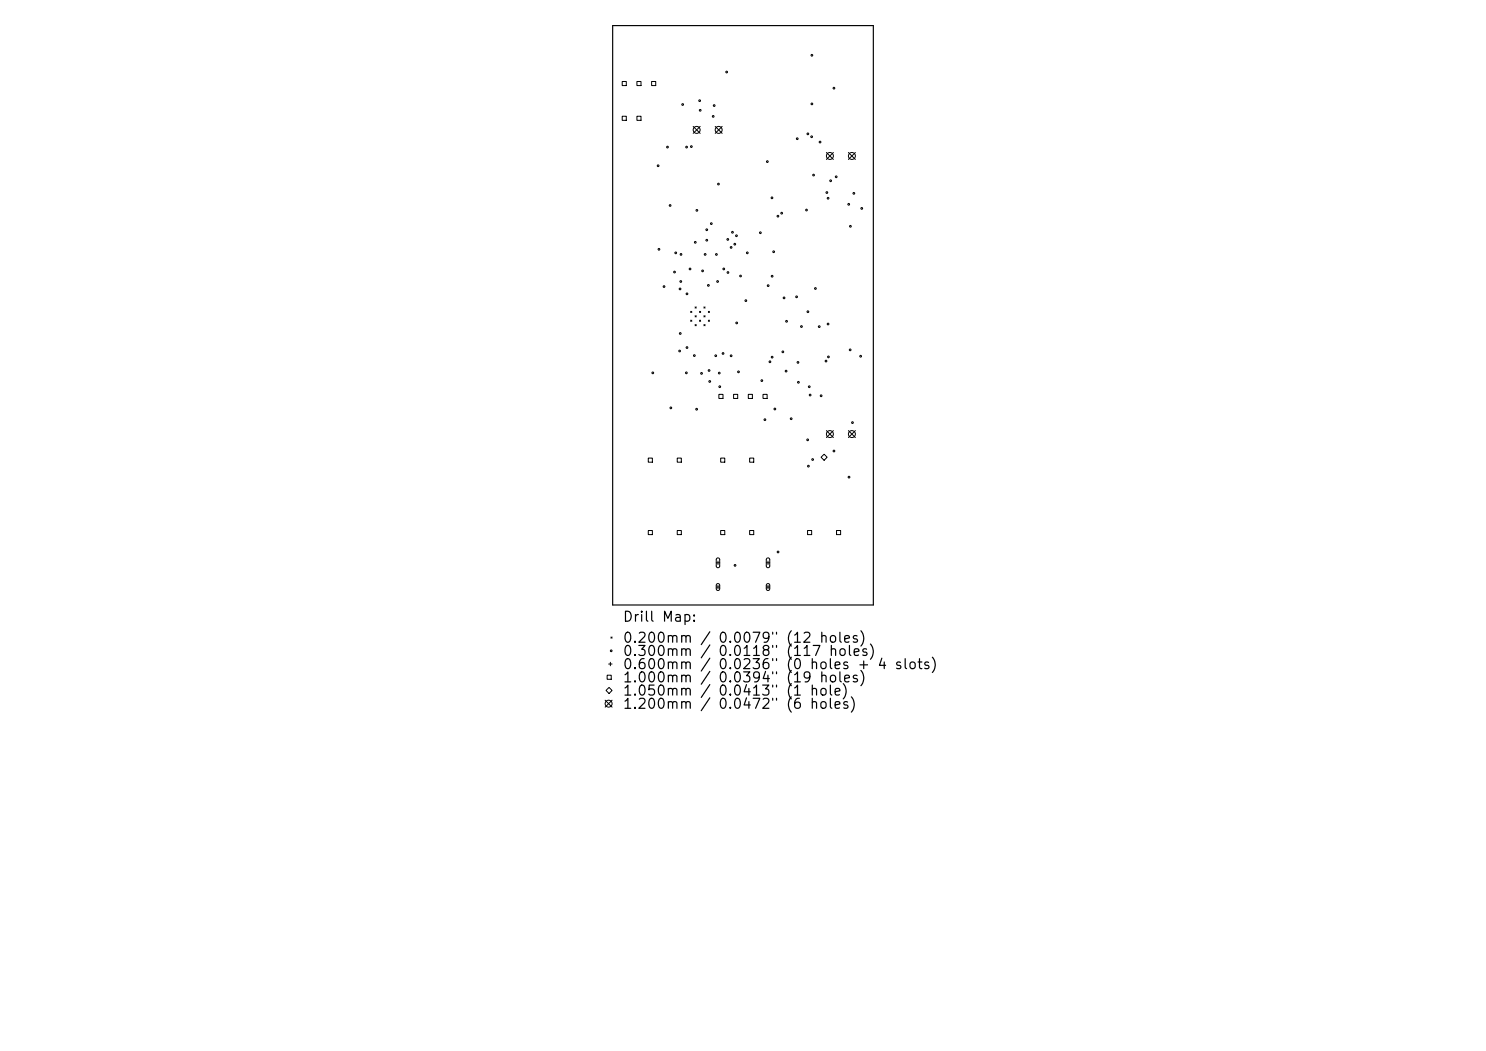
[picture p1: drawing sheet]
<svg xmlns="http://www.w3.org/2000/svg" width="297mm" height="210mm" viewBox="0 0 297 210" stroke-linecap="round" stroke-linejoin="round" font-family="sans-serif">
<defs><g id="words">
<g font-size="2">
<text x="124.3" y="124.7">Drill Map:</text>
<text x="124.3" y="128.9">0.200mm / 0.0079&quot; (12 holes)</text>
<text x="124.3" y="131.6">0.300mm</text>
<text x="143.4" y="131.6">0.0118&quot; (117</text>
<text x="124.3" y="134.2">0.600mm</text>
<text x="124.3" y="136.9">1.000mm / 0.0394&quot; (19 holes)</text>
<text x="143.4" y="134.2">0.0236&quot; (0 holes + 4 slots)</text>
<text x="124.3" y="139.5">1.050mm</text>
<text x="124.3" y="142.1">1.200mm</text>
<text x="143.4" y="139.5">0.0413&quot; (1 hole)</text>
<text x="143.4" y="142.1">0.0472&quot; (6 holes)</text>
</g>
</g></defs>
<path d="M122.5 5.1h52v115.8h-52z" fill="none" stroke="#000" stroke-width=".23"/>
<g fill="none" stroke="#000" stroke-width=".2">
<path d="M124.4 16.3h.8v.8h-.8zM127.3 16.3h.8v.8h-.8zM130.2 16.3h.9v.8h-.9zM124.4 23.2h.8v.8h-.8zM127.3 23.2h.8v.8h-.8zM138.5 25.3l1.4 1.3M139.9 25.3l-1.4 1.3M142.9 25.3l1.4 1.3M144.3 25.3l-1.4 1.3M165.2 30.5l1.4 1.4M166.6 30.5l-1.4 1.4M169.6 30.5l1.4 1.4"/>
<path d="M171 30.5l-1.4 1.4M138 62.2l.3 .2M138 64l.3 .2M138.3 62.2l-.3 .2M138.3 64l-.3 .2M138.9 63.1l.3 .2M138.9 64.9l.3 .2M138.9 61.3l.3 .3M139.2 61.3l-.3 .3M139.2 63.1l-.3 .2M139.2 64.9l-.3 .2M139.8 64l.2 .2"/>
<path d="M139.8 62.2l.2 .2M140 62.2l-.2 .2M140 64l-.2 .2M140.7 64.9l.2 .2M140.7 63.1l.2 .2M140.7 61.3l.2 .3M140.9 61.3l-.2 .3M140.9 63.1l-.2 .2M140.9 64.9l-.2 .2M141.6 64l.2 .2M141.6 62.2l.2 .2M141.8 62.2l-.2 .2"/>
<path d="M141.8 64l-.2 .2M143.7 78.8h.8v.8h-.8zM146.6 78.8h.8v.8h-.8zM149.6 78.8h.8v.8h-.8zM152.5 78.8h.8v.8h-.8zM129.6 91.5h.8v.9h-.8zM135.4 91.5h.8v.9h-.8zM144 91.5h.9v.9h-.9zM149.8 91.5h.8v.9h-.8zM164.1 91.4l.6-.6 .6 .6-.6 .6zM165.2 86l1.4 1.4M166.6 86l-1.4 1.4"/>
<path d="M169.6 86l1.4 1.4M171 86l-1.4 1.4M129.6 106h.8v.8h-.8zM135.4 106h.8v.8h-.8zM143.2 112.5h.6M143.2 117.3h.6M143.3 111.6l.3-.1 .2 .3v1.4l-.2 .2h-.3l-.1-.2zM143.3 116.7l.3-.1 .2 .3v.8l-.2 .3-.3-.1-.1-.2zM143.5 112.1v.7M143.5 117v.6M144 106h.9v.8h-.9zM149.8 106h.8v.8h-.8z"/>
<path d="M153.2 112.5h.6M153.2 117.3h.6M153.3 111.6l.3-.1 .2 .3v1.4l-.2 .2h-.3l-.1-.2zM153.3 116.7l.3-.1 .2 .3v.8l-.2 .3-.3-.1-.1-.2zM153.5 112.1v.7M153.5 117v.6M161.4 106h.8v.8h-.8zM167.2 106h.8v.8h-.8zM120.9 139.9l1.4 1.4M121.3 134.9h.9v.8h-.9zM121.6 132.7h.7M121.7 137.4l.6 .6-.6 .6-.6-.6z"/>
<path d="M122 132.3v.7M122.1 127.3l.2 .2M122.3 127.3l-.2 .2M122.3 139.9l-1.4 1.4"/>
<circle cx="145.2" cy="14.4" r=".17"/>
<circle cx="162.3" cy="11" r=".17"/>
<circle cx="166.7" cy="17.6" r=".17"/>
<circle cx="131.5" cy="33.1" r=".17"/>
<circle cx="133.4" cy="29.4" r=".17"/>
<circle cx="136.4" cy="20.9" r=".17"/>
<circle cx="137.2" cy="29.4" r=".17"/>
<circle cx="138.2" cy="29.3" r=".17"/>
<circle cx="139.2" cy="26" r=".69"/>
<circle cx="139.8" cy="20.1" r=".17"/>
<circle cx="139.9" cy="22" r=".17"/>
<circle cx="142.5" cy="23.3" r=".17"/>
<circle cx="142.7" cy="21.1" r=".17"/>
<circle cx="143.6" cy="36.8" r=".17"/>
<circle cx="143.6" cy="26" r=".69"/>
<circle cx="153.4" cy="32.3" r=".17"/>
<circle cx="154.3" cy="39.5" r=".17"/>
<circle cx="159.3" cy="27.7" r=".17"/>
<circle cx="161.5" cy="26.7" r=".17"/>
<circle cx="162.2" cy="27.3" r=".17"/>
<circle cx="162.3" cy="20.8" r=".17"/>
<circle cx="162.6" cy="35" r=".17"/>
<circle cx="163.9" cy="28.4" r=".17"/>
<circle cx="165.3" cy="38.5" r=".17"/>
<circle cx="165.5" cy="39.6" r=".17"/>
<circle cx="165.9" cy="31.2" r=".69"/>
<circle cx="166" cy="36.1" r=".17"/>
<circle cx="167.1" cy="35.3" r=".17"/>
<circle cx="170.3" cy="31.2" r=".69"/>
<circle cx="170.7" cy="38.6" r=".17"/>
<circle cx="131.7" cy="49.8" r=".17"/>
<circle cx="132.7" cy="57.3" r=".17"/>
<circle cx="133.9" cy="41.1" r=".17"/>
<circle cx="134.8" cy="54.4" r=".17"/>
<circle cx="135.1" cy="50.5" r=".17"/>
<circle cx="135.9" cy="57.7" r=".17"/>
<circle cx="136.1" cy="56.2" r=".17"/>
<circle cx="136.1" cy="50.8" r=".17"/>
<circle cx="137.3" cy="58.7" r=".17"/>
<circle cx="137.9" cy="53.7" r=".17"/>
<circle cx="139" cy="48.4" r=".17"/>
<circle cx="139.3" cy="42" r=".17"/>
<circle cx="140.4" cy="54.1" r=".17"/>
<circle cx="140.9" cy="50.8" r=".17"/>
<circle cx="141.3" cy="45.9" r=".17"/>
<circle cx="141.3" cy="48" r=".17"/>
<circle cx="141.6" cy="57" r=".17"/>
<circle cx="142.2" cy="44.7" r=".17"/>
<circle cx="143.2" cy="50.8" r=".17"/>
<circle cx="143.4" cy="56.2" r=".17"/>
<circle cx="144.7" cy="53.7" r=".17"/>
<circle cx="145.5" cy="47.8" r=".17"/>
<circle cx="145.5" cy="54.4" r=".17"/>
<circle cx="146.1" cy="49.4" r=".17"/>
<circle cx="146.4" cy="46.4" r=".17"/>
<circle cx="146.9" cy="48.8" r=".17"/>
<circle cx="147.2" cy="47.1" r=".17"/>
<circle cx="148" cy="55.2" r=".17"/>
<circle cx="149.4" cy="50.5" r=".17"/>
<circle cx="152" cy="46.5" r=".17"/>
<circle cx="153.5" cy="57.1" r=".17"/>
<circle cx="154.3" cy="55.2" r=".17"/>
<circle cx="154.6" cy="50.3" r=".17"/>
<circle cx="155.5" cy="43.2" r=".17"/>
<circle cx="156.2" cy="42.6" r=".17"/>
<circle cx="156.7" cy="59.5" r=".17"/>
<circle cx="159.2" cy="59.3" r=".17"/>
<circle cx="161.2" cy="42" r=".17"/>
<circle cx="163" cy="57.6" r=".17"/>
<circle cx="169.6" cy="40.8" r=".17"/>
<circle cx="170" cy="45.2" r=".17"/>
<circle cx="172.2" cy="41.6" r=".17"/>
<circle cx="130.5" cy="74.5" r=".17"/>
<circle cx="135.8" cy="70.1" r=".17"/>
<circle cx="136" cy="66.6" r=".17"/>
<circle cx="137.2" cy="74.5" r=".17"/>
<circle cx="137.3" cy="69.4" r=".17"/>
<circle cx="138.8" cy="71.1" r=".17"/>
<circle cx="140.2" cy="74.6" r=".17"/>
<circle cx="141.7" cy="74" r=".17"/>
<circle cx="141.9" cy="76.2" r=".17"/>
<circle cx="143" cy="71.1" r=".17"/>
<circle cx="143.8" cy="74.5" r=".17"/>
<circle cx="143.9" cy="77.3" r=".17"/>
<circle cx="144.5" cy="70.6" r=".17"/>
<circle cx="146.1" cy="71.1" r=".17"/>
<circle cx="147.2" cy="64.5" r=".17"/>
<circle cx="147.6" cy="74.3" r=".17"/>
<circle cx="149.1" cy="60.1" r=".17"/>
<circle cx="152.3" cy="76.1" r=".17"/>
<circle cx="153.9" cy="72.3" r=".17"/>
<circle cx="154.3" cy="71.4" r=".17"/>
<circle cx="156.5" cy="70.3" r=".17"/>
<circle cx="157.1" cy="74.2" r=".17"/>
<circle cx="157.2" cy="64.2" r=".17"/>
<circle cx="159.5" cy="72.4" r=".17"/>
<circle cx="159.6" cy="76.4" r=".17"/>
<circle cx="160.2" cy="65.2" r=".17"/>
<circle cx="161.5" cy="62.3" r=".17"/>
<circle cx="161.7" cy="77.3" r=".17"/>
<circle cx="161.9" cy="78.9" r=".17"/>
<circle cx="163.7" cy="65.3" r=".17"/>
<circle cx="164.1" cy="79.1" r=".17"/>
<circle cx="165.1" cy="72.1" r=".17"/>
<circle cx="165.5" cy="64.7" r=".17"/>
<circle cx="165.6" cy="71.3" r=".17"/>
<circle cx="169.9" cy="69.9" r=".17"/>
<circle cx="172" cy="71.2" r=".17"/>
<circle cx="134.1" cy="81.5" r=".17"/>
<circle cx="139.2" cy="81.8" r=".17"/>
<circle cx="152.9" cy="83.9" r=".17"/>
<circle cx="154.9" cy="81.7" r=".17"/>
<circle cx="158.1" cy="83.7" r=".17"/>
<circle cx="161.4" cy="87.9" r=".17"/>
<circle cx="161.6" cy="93.1" r=".17"/>
<circle cx="162.4" cy="91.8" r=".17"/>
<circle cx="165.9" cy="86.7" r=".69"/>
<circle cx="166.7" cy="90.1" r=".17"/>
<circle cx="169.7" cy="95.3" r=".17"/>
<circle cx="170.3" cy="86.7" r=".69"/>
<circle cx="170.4" cy="84.4" r=".17"/>
<circle cx="146.9" cy="113" r=".17"/>
<circle cx="155.5" cy="110.3" r=".17"/>
<circle cx="122.2" cy="130" r=".17"/>
<circle cx="121.6" cy="140.6" r=".69"/>
</g>
<use href="#words"/>
</svg>
